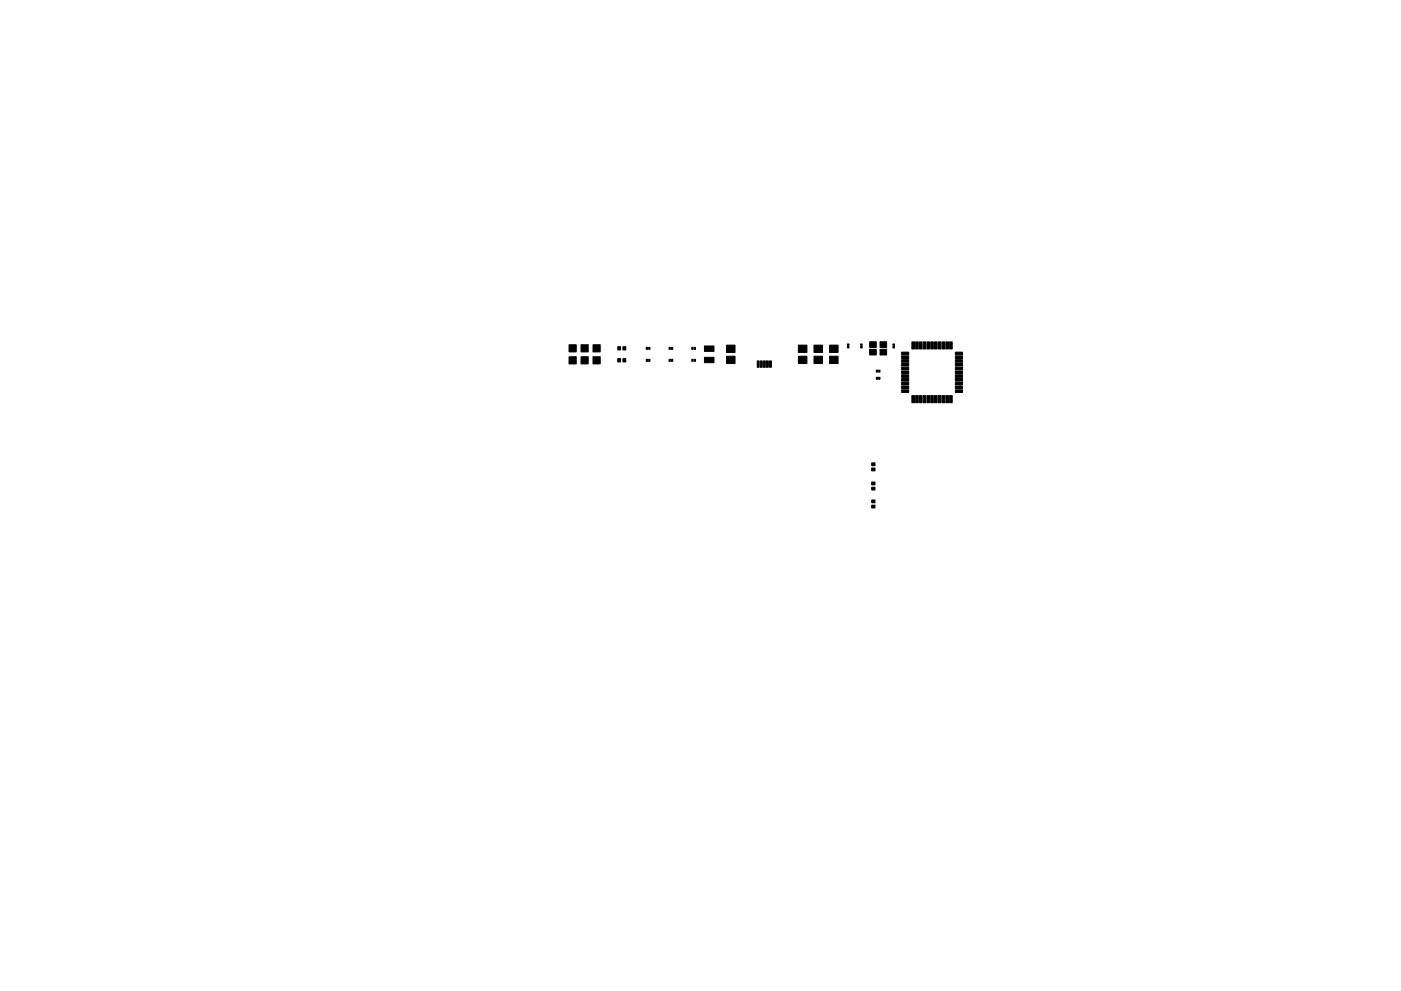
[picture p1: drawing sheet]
<svg xmlns="http://www.w3.org/2000/svg" width="297mm" height="210mm" viewBox="0 0 297 210" stroke-linecap="round" stroke-linejoin="round" font-family="sans-serif">
<g fill="#000" stroke="#000" stroke-width=".21">
<path d="M120.6 73.1h1.6v1.6h-1.6zM120.6 75.7h1.6v1.5h-1.6zM123.2 73.1h1.5v1.6h-1.5zM123.2 75.7h1.5v1.5h-1.5zM125.7 73.1h1.6v1.6h-1.6zM125.7 75.7h1.6v1.5h-1.6zM131 76.1h.6v.7h-.6zM131 73.6h.6v.7h-.6zM132.1 76.1h.6v.7h-.6zM132.1 73.6h.6v.7h-.6zM137 76.2h.3v.5h-.3zM137 73.7h.3v.4h-.3z"/>
<path d="M137.5 76.2h.3v.5h-.3zM137.5 73.7h.3v.4h-.3zM141.8 73.7h.3v.4h-.3zM141.8 76.2h.3v.5h-.3zM142.4 73.7h.2v.4h-.2zM142.4 76.2h.2v.5h-.2zM146.7 73.7h.3v.4h-.3zM146.7 76.2h.3v.5h-.3zM147.2 73.7h.3v.4h-.3zM147.2 76.2h.3v.5h-.3zM149.4 75.8h2v1.2h-2zM149.4 73.4h2v1.1h-2z"/>
<path d="M154 75.6h1.8v1.5h-1.8zM154 73.2h1.8v1.6h-1.8zM160.6 76.6h.4v1.3h-.4zM161.2 76.6h.4v1.3h-.4zM161.9 76.6h.4v1.3h-.4zM162.5 76.6h.4v1.3h-.4zM163.2 76.6h.4v1.3h-.4zM169.3 75.6h1.8v1.5h-1.8zM169.3 73.2h1.8v1.6h-1.8zM172.6 75.6h1.8v1.5h-1.8zM172.6 73.2h1.8v1.6h-1.8zM175.9 75.6h1.8v1.5h-1.8z"/>
<path d="M175.9 73.2h1.8v1.6h-1.8zM179.7 73.5h.3v.3h-.3zM179.7 73h.3v.3h-.3zM182.5 73.5h.3v.3h-.3zM182.5 73h.3v.3h-.3zM184.4 72.5h1.4v1.2h-1.4zM184.4 74.1h1.4v1.2h-1.4zM185.8 78.5h.3v.4h-.3zM186.3 78.5h.3v.4h-.3zM186.6 72.5h1.4v1.2h-1.4zM186.6 74.1h1.4v1.2h-1.4zM189.3 73h.4v.3h-.4z"/>
<path d="M189.3 73.5h.4v.3h-.4zM191.2 78.7h1.5v.6h-1.5zM191.2 77.9h1.5v.6h-1.5zM191.2 77.1h1.5v.6h-1.5zM191.2 76.3h1.5v.6h-1.5zM191.2 75.5h1.5v.6h-1.5zM191.2 74.7h1.5v.6h-1.5zM193.3 72.5h.6v1.5h-.6zM194.1 72.5h.6v1.5h-.6zM194.9 72.5h.6v1.5h-.6zM195.7 72.5h.6v1.5h-.6zM196.5 72.5h.6v1.5h-.6z"/>
<path d="M197.3 72.5h.6v1.5h-.6zM198.1 72.5h.6v1.5h-.6zM198.9 72.5h.6v1.5h-.6zM199.7 72.5h.6v1.5h-.6zM200.5 72.5h.6v1.5h-.6zM201.3 72.5h.6v1.5h-.6zM202.6 74.7h1.5v.6h-1.5zM202.6 75.5h1.5v.6h-1.5zM202.6 76.3h1.5v.6h-1.5zM202.6 77.1h1.5v.6h-1.5zM202.6 77.9h1.5v.6h-1.5zM202.6 78.7h1.5v.6h-1.5z"/>
<path d="M184.8 98.2h.7v.6h-.7zM184.8 99.3h.7v.6h-.7zM185.8 80h.3v.5h-.3zM186.3 80h.3v.5h-.3zM191.2 82.7h1.5v.6h-1.5zM191.2 81.9h1.5v.6h-1.5zM191.2 81.1h1.5v.6h-1.5zM191.2 80.3h1.5v.6h-1.5zM191.2 79.5h1.5v.6h-1.5zM193.3 83.9h.6v1.5h-.6zM194.1 83.9h.6v1.5h-.6zM194.9 83.9h.6v1.5h-.6z"/>
<path d="M195.7 83.9h.6v1.5h-.6zM196.5 83.9h.6v1.5h-.6zM197.3 83.9h.6v1.5h-.6zM198.1 83.9h.6v1.5h-.6zM198.9 83.9h.6v1.5h-.6zM199.7 83.9h.6v1.5h-.6zM200.5 83.9h.6v1.5h-.6zM201.3 83.9h.6v1.5h-.6zM202.6 79.5h1.5v.6h-1.5zM202.6 80.3h1.5v.6h-1.5zM202.6 81.1h1.5v.6h-1.5zM202.6 81.9h1.5v.6h-1.5z"/>
<path d="M202.6 82.7h1.5v.6h-1.5zM184.8 102.3h.7v.6h-.7zM184.8 103.4h.7v.6h-.7zM184.8 106.1h.7v.6h-.7zM184.8 107.2h.7v.6h-.7z"/>
</g>
</svg>
